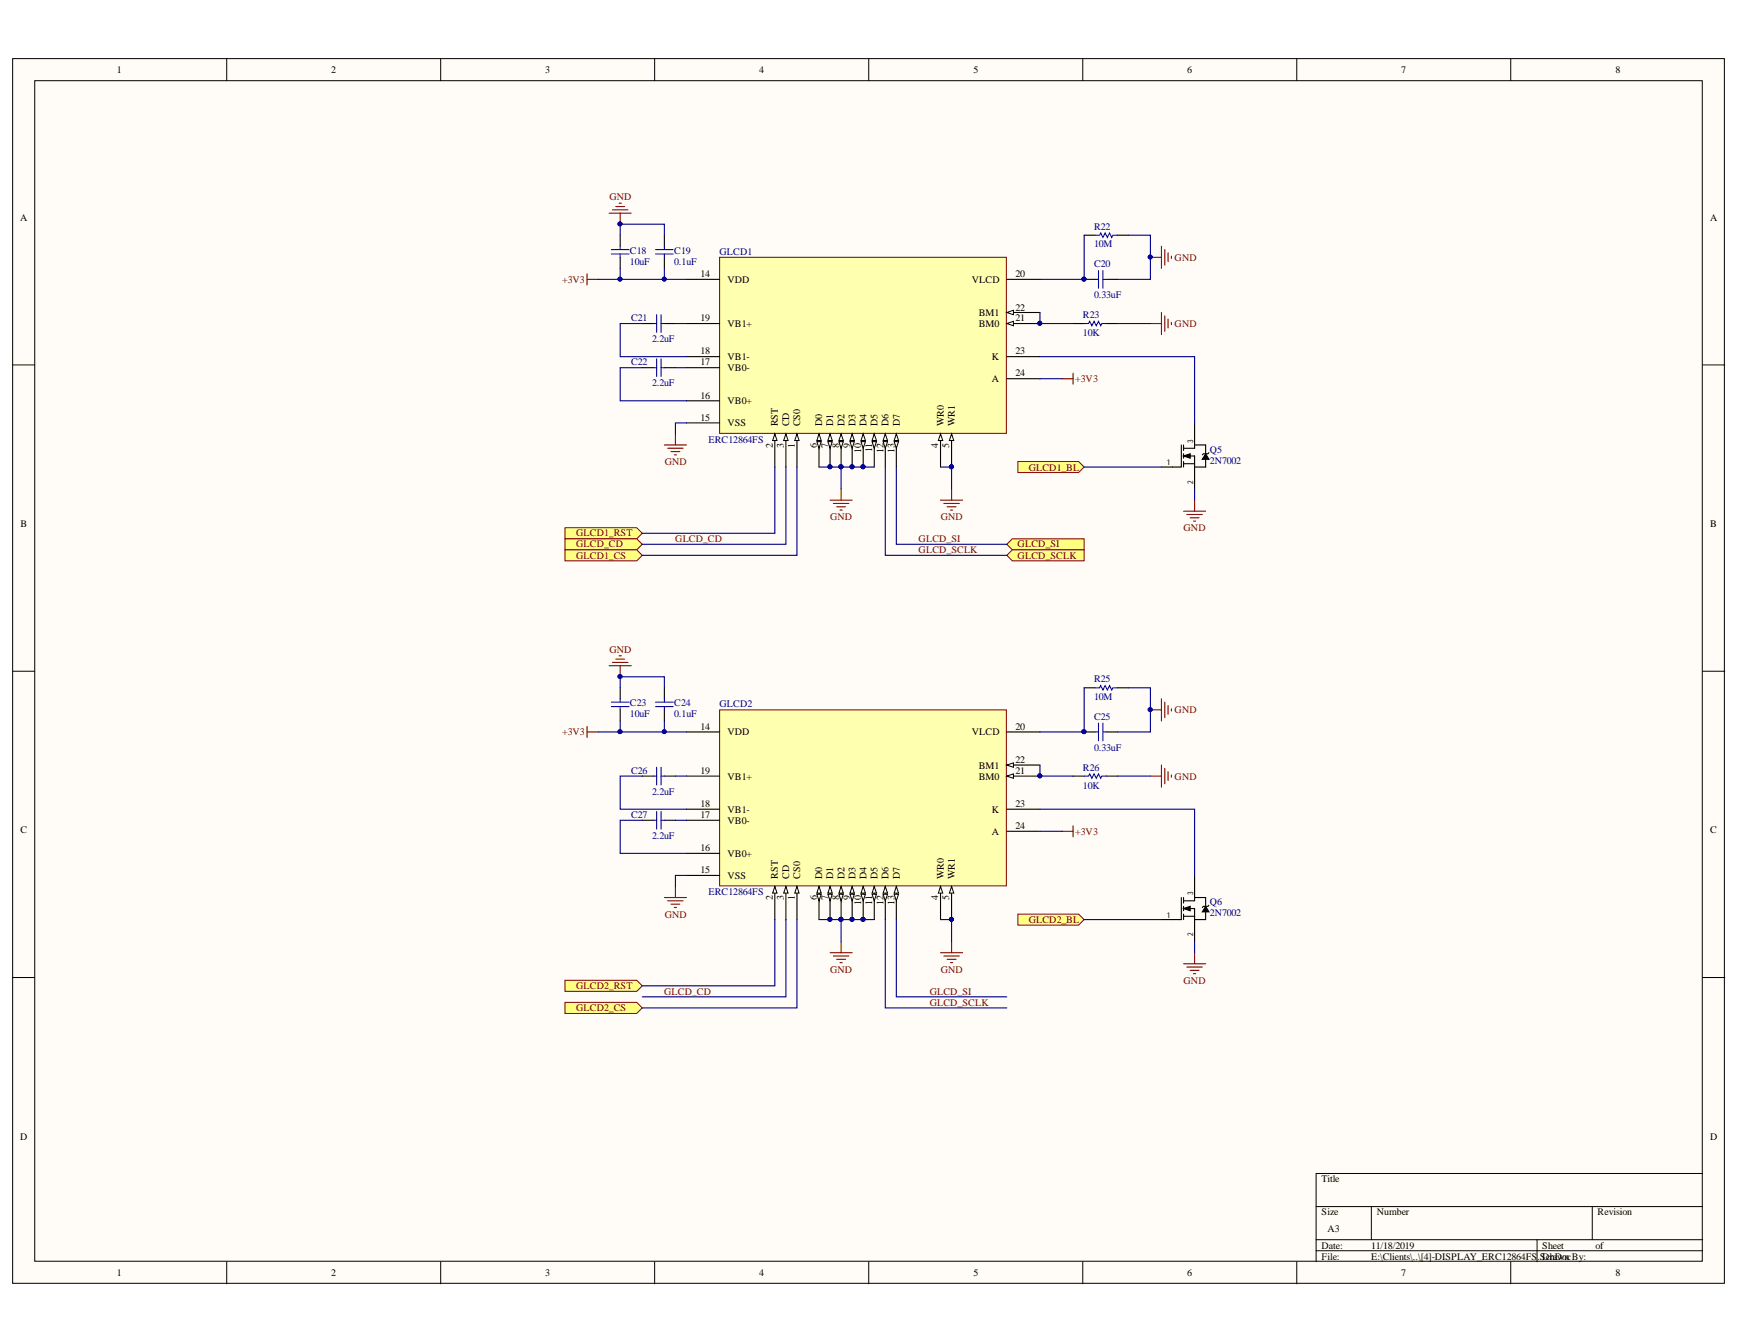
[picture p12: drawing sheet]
<svg xmlns="http://www.w3.org/2000/svg" width="279mm" height="216mm" viewBox="0 0 279 216" stroke-linecap="round" stroke-linejoin="round" font-family="sans-serif">
<defs><g id="words">
<g font-size="1.6">
<text x="18.8" y="11.8">1</text>
<text x="53.2" y="11.8">2</text>
<text x="87.5" y="11.8">3</text>
<text x="121.9" y="11.8">4</text>
<text x="156.3" y="11.8">5</text>
<text x="190.6" y="11.8">6</text>
<text x="225" y="11.8">7</text>
<text x="259.4" y="11.8">8</text>
<text x="3.2" y="35.4">A</text>
<text x="274.6" y="35.4">A</text>
<text x="112.5" y="44.6">14</text>
<text x="116.8" y="45.4">VDD</text>
<text x="156.1" y="45.4">VLCD</text>
<text x="163.1" y="44.6">20</text>
<text x="112.5" y="51.6">19</text>
<text x="116.8" y="52.5">VB1+</text>
<text x="157.2" y="52.5">BM0</text>
<text x="157.2" y="50.7">BM1</text>
<text x="163.1" y="51.6">21</text>
<text x="163.1" y="49.9">22</text>
<text x="112.5" y="58.7">17</text>
<text x="112.5" y="56.9">18</text>
<text x="116.8" y="59.6">VB0-</text>
<text x="116.8" y="57.8">VB1-</text>
<text x="159.3" y="57.8">K</text>
<text x="163.1" y="56.9">23</text>
<text x="112.5" y="64">16</text>
<text x="116.8" y="64.9">VB0+</text>
<text x="159.3" y="61.4">A</text>
<text x="163.1" y="60.5">24</text>
<text x="112.5" y="67.6">15</text>
<text x="116.8" y="68.5">VSS</text>
<text x="124.1" y="72" transform="rotate(-90 124.1 72)">2</text>
<text x="124.9" y="68.5" transform="rotate(-90 124.9 68.5)">RST</text>
<text x="125.9" y="72" transform="rotate(-90 125.9 72)">3</text>
<text x="126.7" y="68.5" transform="rotate(-90 126.7 68.5)">CD</text>
<text x="127.6" y="72" transform="rotate(-90 127.6 72)">1</text>
<text x="128.5" y="68.5" transform="rotate(-90 128.5 68.5)">CS0</text>
<text x="131.2" y="72" transform="rotate(-90 131.2 72)">6</text>
<text x="132" y="68.5" transform="rotate(-90 132 68.5)">D0</text>
<text x="133" y="72" transform="rotate(-90 133 72)">7</text>
<text x="133.8" y="68.5" transform="rotate(-90 133.8 68.5)">D1</text>
<text x="134.7" y="72" transform="rotate(-90 134.7 72)">8</text>
<text x="135.6" y="68.5" transform="rotate(-90 135.6 68.5)">D2</text>
<text x="136.5" y="72" transform="rotate(-90 136.5 72)">9</text>
<text x="137.4" y="68.5" transform="rotate(-90 137.4 68.5)">D3</text>
<text x="139.1" y="68.5" transform="rotate(-90 139.1 68.5)">D4</text>
<text x="140.9" y="68.5" transform="rotate(-90 140.9 68.5)">D5</text>
<text x="142.7" y="68.5" transform="rotate(-90 142.7 68.5)">D6</text>
<text x="144.5" y="68.5" transform="rotate(-90 144.5 68.5)">D7</text>
<text x="150.6" y="72" transform="rotate(-90 150.6 72)">4</text>
<text x="151.6" y="68.5" transform="rotate(-90 151.6 68.5)">WR0</text>
<text x="152.4" y="72" transform="rotate(-90 152.4 72)">5</text>
<text x="153.3" y="68.5" transform="rotate(-90 153.3 68.5)">WR1</text>
<text x="138.3" y="72.7" transform="rotate(-90 138.3 72.7)">10</text>
<text x="140.1" y="72.6" transform="rotate(-90 140.1 72.6)">11</text>
<text x="141.8" y="72.7" transform="rotate(-90 141.8 72.7)">12</text>
<text x="143.6" y="72.7" transform="rotate(-90 143.6 72.7)">13</text>
<text x="3.3" y="84.6">B</text>
<text x="274.6" y="84.6">B</text>
<text x="112.5" y="117.2">14</text>
<text x="116.8" y="118.1">VDD</text>
<text x="156.1" y="118.1">VLCD</text>
<text x="163.1" y="117.2">20</text>
<text x="112.5" y="124.3">19</text>
<text x="116.8" y="125.2">VB1+</text>
<text x="157.2" y="125.2">BM0</text>
<text x="157.2" y="123.5">BM1</text>
<text x="163.1" y="124.3">21</text>
<text x="163.1" y="122.5">22</text>
<text x="112.5" y="131.4">17</text>
<text x="112.5" y="129.6">18</text>
<text x="116.8" y="130.6">VB1-</text>
<text x="159.3" y="130.6">K</text>
<text x="163.1" y="129.6">23</text>
<text x="3.3" y="133.9">C</text>
<text x="112.5" y="136.7">16</text>
<text x="116.8" y="137.7">VB0+</text>
<text x="116.8" y="132.3">VB0-</text>
<text x="159.3" y="134.1">A</text>
<text x="163.1" y="133.2">24</text>
<text x="274.6" y="133.9">C</text>
<text x="112.5" y="140.3">15</text>
<text x="116.8" y="141.1">VSS</text>
<text x="124.9" y="141.1" transform="rotate(-90 124.9 141.1)">RST</text>
<text x="126.7" y="141.1" transform="rotate(-90 126.7 141.1)">CD</text>
<text x="128.5" y="141.1" transform="rotate(-90 128.5 141.1)">CS0</text>
<text x="132" y="141.1" transform="rotate(-90 132 141.1)">D0</text>
<text x="133.8" y="141.1" transform="rotate(-90 133.8 141.1)">D1</text>
<text x="135.6" y="141.1" transform="rotate(-90 135.6 141.1)">D2</text>
<text x="137.4" y="141.1" transform="rotate(-90 137.4 141.1)">D3</text>
<text x="139.1" y="141.1" transform="rotate(-90 139.1 141.1)">D4</text>
<text x="140.9" y="141.1" transform="rotate(-90 140.9 141.1)">D5</text>
<text x="142.7" y="141.1" transform="rotate(-90 142.7 141.1)">D6</text>
<text x="144.5" y="141.1" transform="rotate(-90 144.5 141.1)">D7</text>
<text x="151.6" y="141.1" transform="rotate(-90 151.6 141.1)">WR0</text>
<text x="153.3" y="141.1" transform="rotate(-90 153.3 141.1)">WR1</text>
<text x="124.1" y="144.6" transform="rotate(-90 124.1 144.6)">2</text>
<text x="125.9" y="144.6" transform="rotate(-90 125.9 144.6)">3</text>
<text x="127.6" y="144.6" transform="rotate(-90 127.6 144.6)">1</text>
<text x="131.2" y="144.6" transform="rotate(-90 131.2 144.6)">6</text>
<text x="133" y="144.6" transform="rotate(-90 133 144.6)">7</text>
<text x="134.7" y="144.6" transform="rotate(-90 134.7 144.6)">8</text>
<text x="136.5" y="144.6" transform="rotate(-90 136.5 144.6)">9</text>
<text x="138.3" y="145.4" transform="rotate(-90 138.3 145.4)">10</text>
<text x="140.1" y="145.4" transform="rotate(-90 140.1 145.4)">11</text>
<text x="141.8" y="145.4" transform="rotate(-90 141.8 145.4)">12</text>
<text x="143.6" y="145.4" transform="rotate(-90 143.6 145.4)">13</text>
<text x="150.6" y="144.6" transform="rotate(-90 150.6 144.6)">4</text>
<text x="152.4" y="144.6" transform="rotate(-90 152.4 144.6)">5</text>
<text x="3.2" y="183.1">D</text>
<text x="274.6" y="183.1">D</text>
<text x="212.2" y="189.9">Title</text>
<text x="212.2" y="195.2">Size</text>
<text x="213.1" y="198">A3</text>
<text x="221.1" y="195.2">Number</text>
<text x="256.5" y="195.2">Revision</text>
<text x="212.2" y="200.6">Date:</text>
<text x="212.2" y="202.4">File:</text>
<text x="220.2" y="200.6">11/18/2019</text>
<text x="220.2" y="202.4">E:\Clients\..\[4]-DISPLAY_ERC12864FS</text>
<text x="246.8" y="202.4">.</text>
<text x="247.3" y="202.4">SDcrhaDocBy:</text>
<text x="247.7" y="200.6">Sheet</text>
<text x="250" y="202.4">wn</text>
<text x="256.2" y="200.6">of</text>
<text x="18.8" y="205">1</text>
<text x="53.2" y="205">2</text>
<text x="87.5" y="205">3</text>
<text x="121.9" y="205">4</text>
<text x="156.3" y="205">5</text>
<text x="190.6" y="205">6</text>
<text x="225" y="205">7</text>
<text x="259.4" y="205">8</text>
</g>
<g font-size="1.6" fill="#800000">
<text x="97.9" y="32.1">GND</text>
<text x="188.6" y="41.9">GND</text>
<text x="90.2" y="45.4">+3V3</text>
<text x="188.6" y="52.5">GND</text>
<text x="172.6" y="61.4">+3V3</text>
<text x="106.7" y="74.7">GND</text>
<text x="165.2" y="75.6">GLCD1_BL</text>
<text x="133.3" y="83.5">GND</text>
<text x="151.1" y="83.5">GND</text>
<text x="92.5" y="86.2">GLCD1_RST</text>
<text x="92.5" y="87.9">GLCD_CD</text>
<text x="92.5" y="89.7">GLCD1_CS</text>
<text x="108.4" y="87.1">GLCD_CD</text>
<text x="147.5" y="88.9">GLCD_SCLK</text>
<text x="147.5" y="87.1">GLCD_SI</text>
<text x="163.4" y="87.9">GLCD_SI</text>
<text x="163.4" y="89.7">GLCD_SCLK</text>
<text x="190.1" y="85.3">GND</text>
<text x="97.9" y="104.9">GND</text>
<text x="90.2" y="118.1">+3V3</text>
<text x="188.6" y="114.6">GND</text>
<text x="188.6" y="125.2">GND</text>
<text x="172.6" y="134.1">+3V3</text>
<text x="106.7" y="147.4">GND</text>
<text x="165.2" y="148.2">GLCD2_BL</text>
<text x="92.5" y="158.9">GLCD2_RST</text>
<text x="106.7" y="159.8">GLCD_CD</text>
<text x="133.3" y="156.3">GND</text>
<text x="149.3" y="159.8">GLCD_SI</text>
<text x="149.3" y="161.6">GLCD_SCLK</text>
<text x="151.1" y="156.3">GND</text>
<text x="190.1" y="158">GND</text>
<text x="92.5" y="162.4">GLCD2_CS</text>
</g>
<g font-size="1.6" fill="#000080">
<text x="101.2" y="40.8">C18</text>
<text x="108.3" y="40.8">C19</text>
<text x="115.5" y="41">GLCD1</text>
<text x="175.7" y="36.9">R22</text>
<text x="175.7" y="39.7">10M</text>
<text x="101.2" y="42.6">10uF</text>
<text x="108.3" y="42.6">0.1uF</text>
<text x="175.7" y="43">C20</text>
<text x="175.7" y="47.9">0.33uF</text>
<text x="101.3" y="51.6">C21</text>
<text x="173.9" y="51.1">R23</text>
<text x="173.9" y="54">10K</text>
<text x="101.3" y="58.7">C22</text>
<text x="104.7" y="55">2.2uF</text>
<text x="104.7" y="62.1">2.2uF</text>
<text x="113.8" y="71.1">ERC12864FS</text>
<text x="194.3" y="72.7">Q5</text>
<text x="194.3" y="74.5">2N7002</text>
<text x="101.2" y="113.5">C23</text>
<text x="108.3" y="113.5">C24</text>
<text x="115.5" y="113.7">GLCD2</text>
<text x="175.7" y="109.6">R25</text>
<text x="175.7" y="112.5">10M</text>
<text x="101.2" y="115.3">10uF</text>
<text x="108.3" y="115.3">0.1uF</text>
<text x="175.7" y="115.7">C25</text>
<text x="101.3" y="124.3">C26</text>
<text x="173.9" y="123.8">R26</text>
<text x="175.7" y="120.6">0.33uF</text>
<text x="101.3" y="131.4">C27</text>
<text x="104.7" y="127.7">2.2uF</text>
<text x="173.9" y="126.7">10K</text>
<text x="104.7" y="134.8">2.2uF</text>
<text x="113.8" y="143.8">ERC12864FS</text>
<text x="194.3" y="145.4">Q6</text>
<text x="194.3" y="147.2">2N7002</text>
</g>
<g font-size="1.3">
<text x="191.6" y="71.1" transform="rotate(-90 191.6 71.1)">3</text>
<text x="187.3" y="74.8">1</text>
<text x="191.6" y="77.7" transform="rotate(-90 191.6 77.7)">2</text>
<text x="191.6" y="143.8" transform="rotate(-90 191.6 143.8)">3</text>
<text x="187.3" y="147.5">1</text>
<text x="191.6" y="150.4" transform="rotate(-90 191.6 150.4)">2</text>
</g>
</g></defs>
<g fill="#fffcf8" stroke="#000" stroke-width=".16">
<path d="M2 9.4h274.9v196.8h-274.9z"/>
<path d="M5.6 13h267.7v189.6h-267.7z"/>
</g>
<g fill="none" stroke="#000" stroke-width=".16">
<path d="M36.4 9.4v3.6M70.8 9.4v3.6M105.1 9.4v3.6M139.5 9.4v3.6M173.9 9.4v3.6M208.2 9.4v3.6M242.6 9.4v3.6M2 58.6h3.6M273.4 58.6h3.6M2 107.8h3.6M273.4 107.8h3.6M2 157h3.6"/>
<path d="M273.4 157h3.6M211.3 193.8h62.1M211.3 199.1h62.1M220.2 193.8v5.3M246.8 199.1v3.6M255.7 193.8v5.3M273.4 188.5h-62.1v14.2M36.4 202.7v3.5M70.8 202.7v3.5M105.1 202.7v3.5M139.5 202.7v3.5M173.9 202.7v3.5"/>
<path d="M208.2 202.7v3.5M211.3 200.9h62.1M242.6 202.7v3.5"/>
</g>
<path d="M115.6 41.3h46v28.3h-46z" fill="#ffffb0" stroke="#800000" stroke-width=".16"/>
<path d="M128 69.7v5.3" fill="none" stroke="#000" stroke-width=".18"/>
<path d="M128 69.7l.3 1.1h-.7z" fill="#fffcf8"/>
<path d="M128 69.7l.3 1.1h-.7z" fill="none" stroke="#000" stroke-width=".16"/>
<path d="M124.4 69.7v5.3" fill="none" stroke="#000" stroke-width=".18"/>
<path d="M124.4 69.7l.4 1.1h-.7z" fill="#fffcf8"/>
<path d="M124.4 69.7l.4 1.1h-.7z" fill="none" stroke="#000" stroke-width=".16"/>
<path d="M126.2 69.7v5.3" fill="none" stroke="#000" stroke-width=".18"/>
<path d="M126.2 69.7l.3 1.1h-.7z" fill="#fffcf8"/>
<path d="M126.2 69.7l.3 1.1h-.7z" fill="none" stroke="#000" stroke-width=".16"/>
<path d="M151 69.7v5.3" fill="none" stroke="#000" stroke-width=".18"/>
<path d="M151 69.7l.4 1.1h-.7z" fill="#fffcf8"/>
<path d="M151 69.7l.4 1.1h-.7z" fill="none" stroke="#000" stroke-width=".16"/>
<path d="M152.8 69.7v5.3" fill="none" stroke="#000" stroke-width=".18"/>
<path d="M152.8 69.7l.4 1.1h-.8z" fill="#fffcf8"/>
<path d="M152.8 69.7l.4 1.1h-.8z" fill="none" stroke="#000" stroke-width=".16"/>
<circle cx="152.8" cy="75" r=".31" fill="#000080" stroke="#000080" stroke-width=".16"/>
<path d="M131.5 69.7v5.3" fill="none" stroke="#000" stroke-width=".18"/>
<path d="M131.5 69.7l.4 1.1h-.7z" fill="#fffcf8"/>
<path d="M131.5 69.7l.4 1.1h-.7z" fill="none" stroke="#000" stroke-width=".16"/>
<path d="M131.2 70.9h.7l-.4 1.1z" fill="#fffcf8"/>
<path d="M131.2 70.9h.7l-.4 1.1z" fill="none" stroke="#000" stroke-width=".16"/>
<path d="M133.3 69.7v5.3" fill="none" stroke="#000" stroke-width=".18"/>
<path d="M133.3 69.7l.3 1.1h-.7z" fill="#fffcf8"/>
<path d="M133.3 69.7l.3 1.1h-.7z" fill="none" stroke="#000" stroke-width=".16"/>
<path d="M132.9 70.9h.7l-.3 1.1z" fill="#fffcf8"/>
<path d="M132.9 70.9h.7l-.3 1.1z" fill="none" stroke="#000" stroke-width=".16"/>
<circle cx="133.3" cy="75" r=".31" fill="#000080" stroke="#000080" stroke-width=".16"/>
<path d="M135.1 69.7v5.3" fill="none" stroke="#000" stroke-width=".18"/>
<path d="M135.1 69.7l.3 1.1h-.7z" fill="#fffcf8"/>
<path d="M135.1 69.7l.3 1.1h-.7z" fill="none" stroke="#000" stroke-width=".16"/>
<path d="M134.7 70.9h.7l-.3 1.1z" fill="#fffcf8"/>
<path d="M134.7 70.9h.7l-.3 1.1z" fill="none" stroke="#000" stroke-width=".16"/>
<circle cx="135" cy="75" r=".31" fill="#000080" stroke="#000080" stroke-width=".16"/>
<path d="M136.8 69.7v5.3" fill="none" stroke="#000" stroke-width=".18"/>
<path d="M136.8 69.7l.4 1.1h-.7z" fill="#fffcf8"/>
<path d="M136.8 69.7l.4 1.1h-.7z" fill="none" stroke="#000" stroke-width=".16"/>
<path d="M136.5 70.9h.7l-.4 1.1z" fill="#fffcf8"/>
<path d="M136.5 70.9h.7l-.4 1.1z" fill="none" stroke="#000" stroke-width=".16"/>
<circle cx="136.8" cy="75" r=".31" fill="#000080" stroke="#000080" stroke-width=".16"/>
<path d="M138.6 69.7v5.3" fill="none" stroke="#000" stroke-width=".18"/>
<path d="M138.6 69.7l.4 1.1h-.7z" fill="#fffcf8"/>
<path d="M138.6 69.7l.4 1.1h-.7z" fill="none" stroke="#000" stroke-width=".16"/>
<path d="M138.3 70.9h.7l-.4 1.1z" fill="#fffcf8"/>
<path d="M138.3 70.9h.7l-.4 1.1z" fill="none" stroke="#000" stroke-width=".16"/>
<circle cx="138.6" cy="75" r=".31" fill="#000080" stroke="#000080" stroke-width=".16"/>
<path d="M140.4 69.7v5.3" fill="none" stroke="#000" stroke-width=".18"/>
<path d="M140.4 69.7l.3 1.1h-.7z" fill="#fffcf8"/>
<path d="M140.4 69.7l.3 1.1h-.7z" fill="none" stroke="#000" stroke-width=".16"/>
<path d="M140 70.9h.7l-.3 1.1z" fill="#fffcf8"/>
<path d="M140 70.9h.7l-.3 1.1z" fill="none" stroke="#000" stroke-width=".16"/>
<path d="M142.2 69.7v5.3" fill="none" stroke="#000" stroke-width=".18"/>
<path d="M142.2 69.7l.3 1.1h-.7z" fill="#fffcf8"/>
<path d="M142.2 69.7l.3 1.1h-.7z" fill="none" stroke="#000" stroke-width=".16"/>
<path d="M141.8 70.9h.7l-.3 1.1z" fill="#fffcf8"/>
<path d="M141.8 70.9h.7l-.3 1.1z" fill="none" stroke="#000" stroke-width=".16"/>
<path d="M143.9 69.7v5.3" fill="none" stroke="#000" stroke-width=".18"/>
<path d="M143.9 69.7l.4 1.1h-.7z" fill="#fffcf8"/>
<path d="M143.9 69.7l.4 1.1h-.7z" fill="none" stroke="#000" stroke-width=".16"/>
<path d="M143.6 70.9h.7l-.4 1.1z" fill="#fffcf8"/>
<path d="M143.6 70.9h.7l-.4 1.1z" fill="none" stroke="#000" stroke-width=".16"/>
<path d="M110.2 44.9h5.4M110.2 59.1h5.4M110.2 57.3h5.4M110.2 52h5.4M161.7 44.9h5.3M161.7 52h5.3M110.2 67.9h5.4M110.2 64.4h5.4" fill="none" stroke="#000" stroke-width=".18"/>
<path d="M161.7 52l1-.4v.7z" fill="#fffcf8"/>
<path d="M161.7 52l1-.4v.7z" fill="none" stroke="#000" stroke-width=".16"/>
<circle cx="167" cy="51.9" r=".31" fill="#000080" stroke="#000080" stroke-width=".16"/>
<path d="M161.7 50.2h5.3" fill="none" stroke="#000" stroke-width=".18"/>
<path d="M161.7 50.2l1-.4v.8z" fill="#fffcf8"/>
<path d="M161.7 50.2l1-.4v.8z" fill="none" stroke="#000" stroke-width=".16"/>
<g fill="none" stroke="#000" stroke-width=".18">
<path d="M99.6 37.8v1.8M106.7 37.8v1.8M174.1 37.8h1.8M179.4 37.8h1.8M99.6 41.3v1.8M103.1 52h1.8M103.1 59.1h1.8M106.7 52h1.8M106.7 59.1h1.8M106.7 41.3v1.8M161.7 57.3h5.3M174.1 44.9h1.8"/>
<path d="M177.6 44.9h1.8M161.7 60.8h5.3"/>
</g>
<g fill="#000080" stroke="#000080" stroke-width=".16">
<circle cx="152.8" cy="75" r=".31"/>
<circle cx="133.3" cy="75" r=".31"/>
<circle cx="135" cy="75" r=".31"/>
<circle cx="136.8" cy="75" r=".31"/>
<circle cx="138.6" cy="75" r=".31"/>
<circle cx="167" cy="51.9" r=".31"/>
<circle cx="174.1" cy="44.8" r=".31"/>
<circle cx="184.7" cy="41.3" r=".31"/>
<circle cx="99.6" cy="36" r=".31"/>
</g>
<g fill="none" stroke="#00f" stroke-width=".18">
<path d="M99.6 39.6v.5M106.7 39.6v.5M175.9 37.8h.7l.1-.4 .4 .7 .4-.7 .3 .7 .4-.7 .3 .7 .2-.3h.7M98.2 40.1h2.8M98.2 40.8h2.8M99.6 40.8v.5M104.9 52h.5M104.9 59.1h.5M105.3 40.1h2.8M105.3 40.8h2.8M105.4 50.6v2.8M105.4 57.6v2.9"/>
<path d="M106.1 50.6v2.8M106.1 57.6v2.9M106.1 52h.6M106.1 59.1h.6M106.7 40.8v.5M175.9 44.9h.5M176.4 43.5v2.8M177.1 43.5v2.8M177.1 44.9h.5"/>
</g>
<g fill="none" stroke="#800000" stroke-width=".18">
<path d="M97.8 34.2h3.6M98.3 33.7h2.5M98.9 33.2h1.4M99.4 32.6h.4M99.6 34.2v1.8M186.5 39.6v3.5M94.3 44v1.8M94.3 44.9h1.7M184.7 41.3h1.8M187 40.1v2.5M187.6 40.6v1.4M188.1 41.2v.3"/>
<path d="M106.7 71.5h3.5M107.2 72h2.5M107.7 72.5h1.5M108.3 73.1h.3M108.5 69.7v1.8M135.1 78.6v1.7M152.8 78.6v1.7M133.3 80.3h3.5M133.8 80.9h2.5M134.4 81.4h1.4M134.9 81.9h.3M151 80.3h3.6"/>
<path d="M151.6 80.9h2.4M152.1 81.4h1.4M152.6 81.9h.4"/>
</g>
<g fill="#ffff80" stroke="#800000" stroke-width=".16">
<path d="M161.7 87.4l.9-.9h11.5v1.8h-11.5z" fill-rule="evenodd"/>
<path d="M161.7 89.2l.9-.9h11.5v1.8h-11.5z" fill-rule="evenodd"/>
<path d="M90.7 84.8h11.5l.9 .9-.9 .8h-11.5z" fill-rule="evenodd"/>
<path d="M90.7 86.5h11.5l.9 .9-.9 .9h-11.5z" fill-rule="evenodd"/>
<path d="M90.7 88.3h11.5l.9 .9-.9 .9h-11.5z" fill-rule="evenodd"/>
</g>
<path d="M172.3 52h1.8M177.6 52h1.8" fill="none" stroke="#000" stroke-width=".18"/>
<path d="M174.1 52h.7l.2-.4 .3 .7 .4-.7 .3 .7 .4-.7 .3 .7 .2-.3h.7" fill="none" stroke="#00f" stroke-width=".18"/>
<path d="M172.3 60v1.7M184.7 52h1.8M186.5 50.2v3.5M187 50.7v2.5M187.6 51.3v1.4M188.1 51.8v.4M170.5 60.8h1.8M190 82.1h3.6M190.6 82.6h2.5M191.1 83.2h1.4M191.6 83.7h.4M191.8 80.3v1.8" fill="none" stroke="#800000" stroke-width=".18"/>
<path d="M163.4 74.1h9.8l.9 .9-.9 .9h-9.8z" fill-rule="evenodd" fill="#ffff80" stroke="#800000" stroke-width=".16"/>
<path d="M115.6 114h46v28.3h-46z" fill="#ffffb0" stroke="#800000" stroke-width=".16"/>
<path d="M128 142.4v5.3" fill="none" stroke="#000" stroke-width=".18"/>
<path d="M128 142.4l.3 1.1h-.7z" fill="#fffcf8"/>
<path d="M128 142.4l.3 1.1h-.7z" fill="none" stroke="#000" stroke-width=".16"/>
<path d="M124.4 142.4v5.3" fill="none" stroke="#000" stroke-width=".18"/>
<path d="M124.4 142.4l.4 1.1h-.7z" fill="#fffcf8"/>
<path d="M124.4 142.4l.4 1.1h-.7z" fill="none" stroke="#000" stroke-width=".16"/>
<path d="M126.2 142.4v5.3" fill="none" stroke="#000" stroke-width=".18"/>
<path d="M126.2 142.4l.3 1.1h-.7z" fill="#fffcf8"/>
<path d="M126.2 142.4l.3 1.1h-.7z" fill="none" stroke="#000" stroke-width=".16"/>
<path d="M151 142.4v5.3" fill="none" stroke="#000" stroke-width=".18"/>
<path d="M151 142.4l.4 1.1h-.7z" fill="#fffcf8"/>
<path d="M151 142.4l.4 1.1h-.7z" fill="none" stroke="#000" stroke-width=".16"/>
<path d="M152.8 142.4v5.3" fill="none" stroke="#000" stroke-width=".18"/>
<path d="M152.8 142.4l.4 1.1h-.8z" fill="#fffcf8"/>
<path d="M152.8 142.4l.4 1.1h-.8z" fill="none" stroke="#000" stroke-width=".16"/>
<circle cx="152.8" cy="147.7" r=".31" fill="#000080" stroke="#000080" stroke-width=".16"/>
<path d="M131.5 142.4v5.3" fill="none" stroke="#000" stroke-width=".18"/>
<path d="M131.5 142.4l.4 1.1h-.7z" fill="#fffcf8"/>
<path d="M131.5 142.4l.4 1.1h-.7z" fill="none" stroke="#000" stroke-width=".16"/>
<path d="M131.2 143.6h.7l-.4 1.1z" fill="#fffcf8"/>
<path d="M131.2 143.6h.7l-.4 1.1z" fill="none" stroke="#000" stroke-width=".16"/>
<path d="M133.3 142.4v5.3" fill="none" stroke="#000" stroke-width=".18"/>
<path d="M133.3 142.4l.3 1.1h-.7z" fill="#fffcf8"/>
<path d="M133.3 142.4l.3 1.1h-.7z" fill="none" stroke="#000" stroke-width=".16"/>
<path d="M132.9 143.6h.7l-.3 1.1z" fill="#fffcf8"/>
<path d="M132.9 143.6h.7l-.3 1.1z" fill="none" stroke="#000" stroke-width=".16"/>
<circle cx="133.3" cy="147.7" r=".31" fill="#000080" stroke="#000080" stroke-width=".16"/>
<path d="M135.1 142.4v5.3" fill="none" stroke="#000" stroke-width=".18"/>
<path d="M135.1 142.4l.3 1.1h-.7z" fill="#fffcf8"/>
<path d="M135.1 142.4l.3 1.1h-.7z" fill="none" stroke="#000" stroke-width=".16"/>
<path d="M134.7 143.6h.7l-.3 1.1z" fill="#fffcf8"/>
<path d="M134.7 143.6h.7l-.3 1.1z" fill="none" stroke="#000" stroke-width=".16"/>
<circle cx="135" cy="147.7" r=".31" fill="#000080" stroke="#000080" stroke-width=".16"/>
<path d="M136.8 142.4v5.3" fill="none" stroke="#000" stroke-width=".18"/>
<path d="M136.8 142.4l.4 1.1h-.7z" fill="#fffcf8"/>
<path d="M136.8 142.4l.4 1.1h-.7z" fill="none" stroke="#000" stroke-width=".16"/>
<path d="M136.5 143.6h.7l-.4 1.1z" fill="#fffcf8"/>
<path d="M136.5 143.6h.7l-.4 1.1z" fill="none" stroke="#000" stroke-width=".16"/>
<circle cx="136.8" cy="147.7" r=".31" fill="#000080" stroke="#000080" stroke-width=".16"/>
<path d="M138.6 142.4v5.3" fill="none" stroke="#000" stroke-width=".18"/>
<path d="M138.6 142.4l.4 1.1h-.7z" fill="#fffcf8"/>
<path d="M138.6 142.4l.4 1.1h-.7z" fill="none" stroke="#000" stroke-width=".16"/>
<path d="M138.3 143.6h.7l-.4 1.1z" fill="#fffcf8"/>
<path d="M138.3 143.6h.7l-.4 1.1z" fill="none" stroke="#000" stroke-width=".16"/>
<circle cx="138.6" cy="147.7" r=".31" fill="#000080" stroke="#000080" stroke-width=".16"/>
<path d="M140.4 142.4v5.3" fill="none" stroke="#000" stroke-width=".18"/>
<path d="M140.4 142.4l.3 1.1h-.7z" fill="#fffcf8"/>
<path d="M140.4 142.4l.3 1.1h-.7z" fill="none" stroke="#000" stroke-width=".16"/>
<path d="M140 143.6h.7l-.3 1.1z" fill="#fffcf8"/>
<path d="M140 143.6h.7l-.3 1.1z" fill="none" stroke="#000" stroke-width=".16"/>
<path d="M142.2 142.4v5.3" fill="none" stroke="#000" stroke-width=".18"/>
<path d="M142.2 142.4l.3 1.1h-.7z" fill="#fffcf8"/>
<path d="M142.2 142.4l.3 1.1h-.7z" fill="none" stroke="#000" stroke-width=".16"/>
<path d="M141.8 143.6h.7l-.3 1.1z" fill="#fffcf8"/>
<path d="M141.8 143.6h.7l-.3 1.1z" fill="none" stroke="#000" stroke-width=".16"/>
<path d="M143.9 142.4v5.3" fill="none" stroke="#000" stroke-width=".18"/>
<path d="M143.9 142.4l.4 1.1h-.7z" fill="#fffcf8"/>
<path d="M143.9 142.4l.4 1.1h-.7z" fill="none" stroke="#000" stroke-width=".16"/>
<path d="M143.6 143.6h.7l-.4 1.1z" fill="#fffcf8"/>
<path d="M143.6 143.6h.7l-.4 1.1z" fill="none" stroke="#000" stroke-width=".16"/>
<path d="M110.2 117.6h5.4M161.7 117.6h5.3M110.2 137.1h5.4M110.2 131.8h5.4M110.2 130h5.4M110.2 124.7h5.4M161.7 124.7h5.3M110.2 140.6h5.4" fill="none" stroke="#000" stroke-width=".18"/>
<path d="M161.7 124.7l1-.4v.7z" fill="#fffcf8"/>
<path d="M161.7 124.7l1-.4v.7z" fill="none" stroke="#000" stroke-width=".16"/>
<circle cx="167" cy="124.6" r=".31" fill="#000080" stroke="#000080" stroke-width=".16"/>
<path d="M161.7 122.9h5.3" fill="none" stroke="#000" stroke-width=".18"/>
<path d="M161.7 122.9l1-.4v.8z" fill="#fffcf8"/>
<path d="M161.7 122.9l1-.4v.8z" fill="none" stroke="#000" stroke-width=".16"/>
<g fill="none" stroke="#000" stroke-width=".18">
<path d="M99.6 110.5v1.8M99.6 114v1.8M106.7 110.5v1.8M106.7 114v1.8M174.1 117.6h1.8M174.1 110.5h1.8M177.6 117.6h1.8M179.4 110.5h1.8M103.1 124.7h1.8M103.1 131.8h1.8M106.7 124.7h1.8M106.7 131.8h1.8"/>
<path d="M161.7 130h5.3M161.7 133.5h5.3"/>
</g>
<g fill="#000080" stroke="#000080" stroke-width=".16">
<circle cx="152.8" cy="147.7" r=".31"/>
<circle cx="133.3" cy="147.7" r=".31"/>
<circle cx="135" cy="147.7" r=".31"/>
<circle cx="136.8" cy="147.7" r=".31"/>
<circle cx="138.6" cy="147.7" r=".31"/>
<circle cx="167" cy="124.6" r=".31"/>
<circle cx="174.1" cy="117.5" r=".31"/>
<circle cx="184.7" cy="114" r=".31"/>
<circle cx="99.6" cy="108.7" r=".31"/>
</g>
<g fill="none" stroke="#00f" stroke-width=".18">
<path d="M98.2 112.8h2.8M98.2 113.5h2.8M99.6 112.3v.5M99.6 113.5v.5M105.3 112.8h2.8M105.3 113.5h2.8M106.7 112.3v.5M106.7 113.5v.5M175.9 110.5h.7l.1-.4 .4 .7 .4-.7 .3 .7 .4-.7 .3 .7 .2-.3h.7M175.9 117.6h.5M176.4 116.2v2.8M177.1 116.2v2.8"/>
<path d="M177.1 117.6h.5M104.9 124.7h.5M104.9 131.8h.5M105.4 123.3v2.8M105.4 130.3v2.9M106.1 123.3v2.8M106.1 130.3v2.9M106.1 124.7h.6M106.1 131.8h.6"/>
</g>
<g fill="none" stroke="#800000" stroke-width=".18">
<path d="M94.3 116.7v1.8M94.3 117.6h1.7M97.8 106.9h3.6M98.3 106.4h2.5M98.9 105.9h1.4M99.4 105.3h.4M99.6 106.9v1.8M184.7 114h1.8M186.5 112.3v3.5M187 112.8v2.5M187.6 113.3v1.4M188.1 113.9v.3"/>
<path d="M106.7 144.2h3.5M107.2 144.7h2.5M107.7 145.2h1.5M108.3 145.8h.3M108.5 142.4v1.8M133.3 153h3.5M133.8 153.6h2.5M134.4 154.1h1.4M134.9 154.6h.3M135.1 151.3v1.7M151 153h3.6M151.6 153.6h2.4"/>
<path d="M152.1 154.1h1.4M152.6 154.6h.4M152.8 151.3v1.7"/>
</g>
<g fill="#ffff80" stroke="#800000" stroke-width=".16">
<path d="M90.7 157.5h11.5l.9 .9-.9 .9h-11.5z" fill-rule="evenodd"/>
<path d="M90.7 161h11.5l.9 .9-.9 .9h-11.5z" fill-rule="evenodd"/>
</g>
<path d="M172.3 124.7h1.8M177.6 124.7h1.8" fill="none" stroke="#000" stroke-width=".18"/>
<path d="M174.1 124.7h.7l.2-.4 .3 .7 .4-.7 .3 .7 .4-.7 .3 .7 .2-.3h.7" fill="none" stroke="#00f" stroke-width=".18"/>
<path d="M170.5 133.5h1.8M172.3 132.7v1.7M184.7 124.7h1.8M186.5 122.9v3.5M187 123.4v2.5M187.6 124v1.4M188.1 124.5v.4" fill="none" stroke="#800000" stroke-width=".18"/>
<path d="M163.4 146.8h9.8l.9 .9-.9 .9h-9.8z" fill-rule="evenodd" fill="#ffff80" stroke="#800000" stroke-width=".16"/>
<g fill="none" stroke="#000" stroke-width=".18">
<path d="M189.7 71.5v3.5h-3.2M190 73.3l1.1-.4v.7zM190 73.3h1.8v5.3M190 74.5h1.8M190 71.5v.9M190 72.9v.7M190 74.1v.9M191.8 67.9v4.1h-1.8M191.8 71.5h1.8v1.4M193.6 72.9l.5 .9h-1zM193.6 73.8v1.2h-1.8M194.1 72.7l-.1 .2h-.8l-.1 .2"/>
<path d="M189.7 144.2v3.5h-3.2M190 146l1.1-.4v.7zM190 146h1.8v5.3M190 144.2v.9M190 145.6v.7M190 146.8v.9M190 147.2h1.8M191.8 140.6v4.1h-1.8M191.8 144.2h1.8v1.4M193.6 145.6l.5 .9h-1zM193.6 146.5v1.2h-1.8M194.1 145.4l-.1 .2h-.8l-.1 .2"/>
</g>
<path d="M190 73.3l1.1-.4v.7zM193.6 72.9l.5 .9h-1zM190 146l1.1-.4v.7zM193.6 145.6l.5 .9h-1z" fill="#000"/>
<path d="M190 154.8h3.6M190.6 155.3h2.5M191.1 155.9h1.4M191.6 156.4h.4M191.8 153v1.8" fill="none" stroke="#800000" stroke-width=".18"/>
<g fill="none" stroke="#000080" stroke-width=".18">
<path d="M99.6 37.8v-1.8h7.1v1.8M174.1 37.8v7.1h-7.1M181.2 37.8h3.5v7.1h-5.3M96 44.9h3.6M99.6 43.1v1.8h7.1M103.1 52h-3.5v5.3h10.6M103.1 59.1h-3.5v5.3h10.6M106.7 43.1v1.8h3.5M108.5 52h1.7M108.5 59.1h1.7M167 50.2v1.8h5.3M167 57.3h24.8v10.6"/>
<path d="M179.4 52h5.3M110.2 67.9h-1.7v1.8M124.4 75v10.7h-21.3M126.2 75v12.4h-23.1M128 75v14.2h-24.9M131.5 75h8.9M135.1 75v3.6M142.2 75v14.2h19.5M143.9 75v12.4h17.8M151 75h1.8v3.6M167 60.8h3.5M174.1 75h12.4"/>
<path d="M191.8 78.6v1.7M96 117.6h3.6M99.6 115.8v1.8h7.1M99.6 110.5v-1.8h7.1v1.8M106.7 115.8v1.8h3.5M174.1 110.5v7.1h-7.1M181.2 110.5h3.5v7.1h-5.3M103.1 124.7h-3.5v5.3h10.6M103.1 131.8h-3.5v5.3h10.6M108.5 124.7h1.7M108.5 131.8h1.7M167 122.9v1.8h5.3"/>
<path d="M167 130h24.8v10.6M167 133.5h3.5M179.4 124.7h5.3M110.2 140.6h-1.7v1.8M124.4 147.7v10.7h-21.3M126.2 147.7v12.4h-23.1M128 147.7v14.2h-24.9M131.5 147.7h8.9M135.1 147.7v3.6M142.2 147.7v14.2h19.5M143.9 147.7v12.4h17.8M151 147.7h1.8v3.6"/>
<path d="M174.1 147.7h12.4M191.8 151.3v1.7"/>
</g>
<g fill="#000080" stroke="#000080" stroke-width=".16">
<circle cx="174.1" cy="44.8" r=".31"/>
<circle cx="184.7" cy="41.3" r=".31"/>
<circle cx="106.7" cy="44.8" r=".31"/>
<circle cx="99.6" cy="44.8" r=".31"/>
<circle cx="99.6" cy="36" r=".31"/>
<circle cx="152.8" cy="75" r=".31"/>
<circle cx="135" cy="75" r=".31"/>
<circle cx="167" cy="51.9" r=".31"/>
<circle cx="133.3" cy="75" r=".31"/>
<circle cx="136.8" cy="75" r=".31"/>
<circle cx="138.6" cy="75" r=".31"/>
<circle cx="174.1" cy="117.5" r=".31"/>
<circle cx="184.7" cy="114" r=".31"/>
<circle cx="106.7" cy="117.5" r=".31"/>
<circle cx="99.6" cy="117.5" r=".31"/>
<circle cx="99.6" cy="108.7" r=".31"/>
<circle cx="152.8" cy="147.7" r=".31"/>
<circle cx="133.3" cy="147.7" r=".31"/>
<circle cx="135" cy="147.7" r=".31"/>
<circle cx="136.8" cy="147.7" r=".31"/>
<circle cx="138.6" cy="147.7" r=".31"/>
<circle cx="167" cy="124.6" r=".31"/>
</g>
<use href="#words"/>
</svg>
